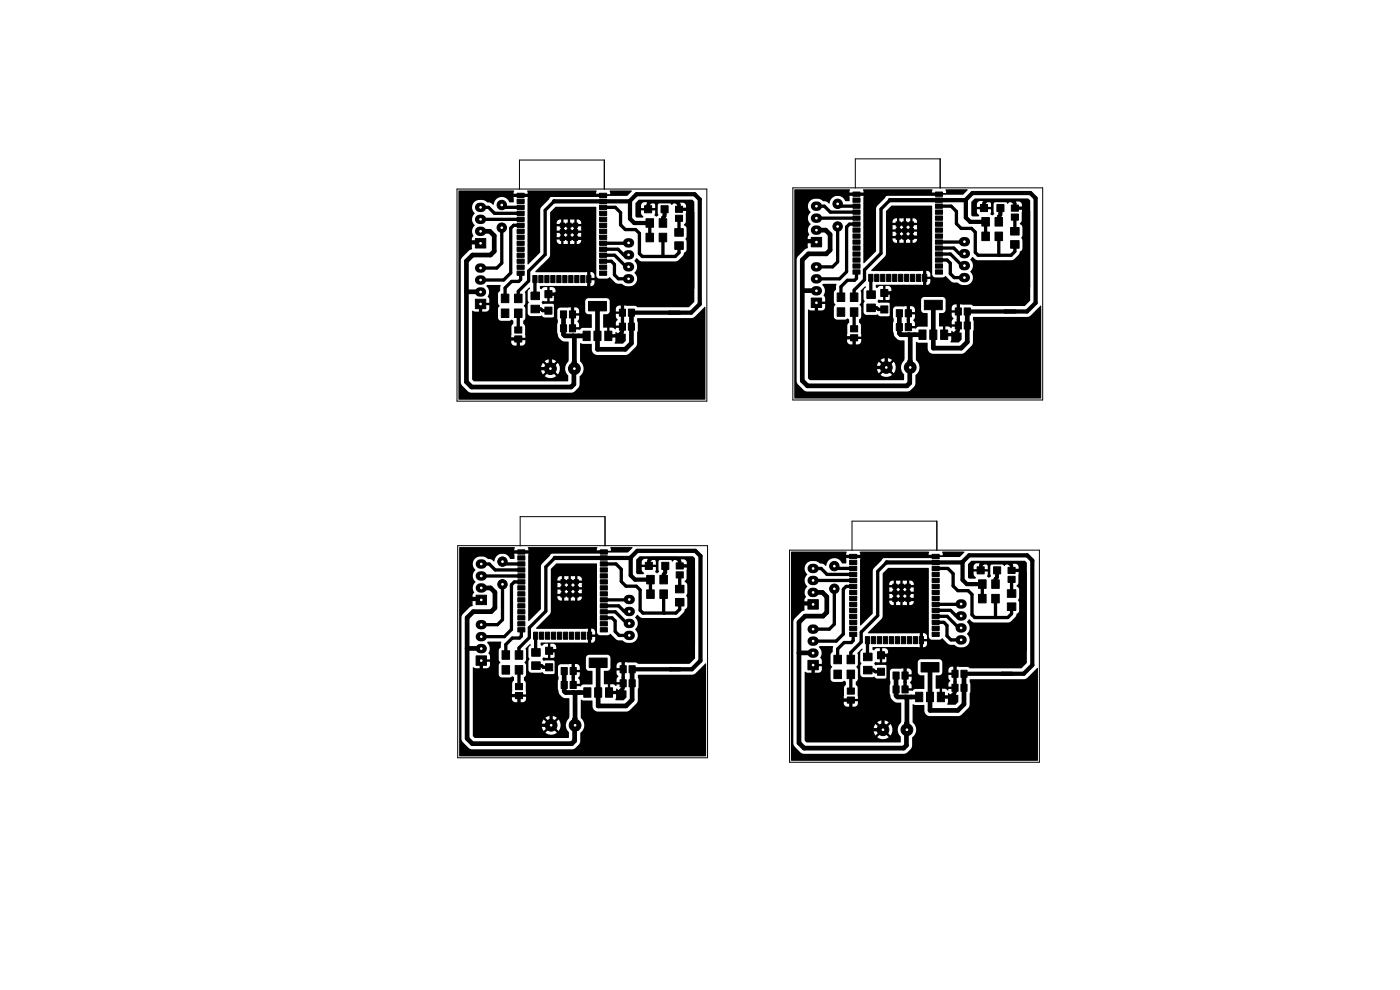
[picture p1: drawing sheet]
<svg xmlns="http://www.w3.org/2000/svg" width="297mm" height="210mm" viewBox="0 0 297 210" stroke-linecap="round" stroke-linejoin="round" font-family="sans-serif">
<g fill="#000" stroke="#000" stroke-width=".21">
<path d="M100.8 50.6h2.3v2h-2.3zM109.7 48.6h1.5v.9h-1.5zM109.7 41h1.5v.9h-1.5zM109.7 47.3h1.5v.9h-1.5zM109.7 44.8h1.5v.9h-1.5zM109.7 46.1h1.5v.9h-1.5zM109.7 43.5h1.5v.9h-1.5zM109.7 49.9h1.5v.9h-1.5zM109.7 42.3h1.5v.9h-1.5zM109.7 51.2h1.5v.8h-1.5zM109.7 52.4h1.5v.9h-1.5zM109.7 53.7h1.5v.9h-1.5z"/>
<path d="M109.7 55h1.5v.9h-1.5zM109.7 56.2h1.5v.9h-1.5zM109.7 57.5h1.5v.9h-1.5zM113 58.4h.9v1.6h-.9zM114.3 58.4h.9v1.6h-.9zM115.6 58.4h.9v1.6h-.9zM116.8 58.4h.9v1.6h-.9zM118.1 58.4h.9v1.6h-.9zM118.8 47.3h1v.9h-1zM118.8 48.7h1v.9h-1zM118.8 50.1h1v.9h-1zM119.4 58.4h.9v1.6h-.9z"/>
<path d="M120.2 47.3h1v.9h-1zM120.2 48.7h1v.9h-1zM120.2 50.1h1v.9h-1zM120.7 58.4h.9v1.6h-.9zM121.6 47.3h.9v.9h-.9zM121.6 48.7h.9v.9h-.9zM121.6 50.1h.9v.9h-.9zM121.9 58.4h.9v1.6h-.9zM123.2 58.4h.9v1.6h-.9zM124.5 58.4h.9v1.6h-.9zM127.2 41h1.5v.9h-1.5zM127.2 57.5h1.5v.9h-1.5z"/>
<path d="M127.2 56.2h1.5v.9h-1.5zM127.2 55h1.5v.9h-1.5zM127.2 53.7h1.5v.9h-1.5zM127.2 52.4h1.5v.9h-1.5zM127.2 51.2h1.5v.8h-1.5zM127.2 49.9h1.5v.9h-1.5zM127.2 48.6h1.5v.9h-1.5zM127.2 47.3h1.5v.9h-1.5zM127.2 43.5h1.5v.9h-1.5zM127.2 46.1h1.5v.9h-1.5zM127.2 44.8h1.5v.9h-1.5zM127.2 42.3h1.5v.9h-1.5z"/>
<path d="M137 46.4h1.6v1.8h-1.6zM137 49.5h1.6v1.8h-1.6zM136.7 43.6h1.5v1.5h-1.5zM139.8 46.4h1.6v1.8h-1.6zM139.8 49.5h1.6v1.8h-1.6zM140.2 43.6h1.5v1.5h-1.5zM143.3 43.7h1.5v1.3h-1.5zM143.3 45.7h1.5v1.3h-1.5zM143.1 48.5h1.9v1.6h-1.9zM143.1 51.3h1.9v1.6h-1.9zM172.1 50.4h2.2v2h-2.2zM181 57.3h1.4v.9h-1.4z"/>
<path d="M181 56h1.4v.9h-1.4zM181 54.7h1.4v.9h-1.4zM181 53.4h1.4v.9h-1.4zM181 52.2h1.4v.9h-1.4zM181 50.9h1.4v.9h-1.4zM181 42h1.4v.9h-1.4zM181 49.6h1.4v.9h-1.4zM181 43.3h1.4v.9h-1.4zM181 45.8h1.4v.9h-1.4zM181 44.6h1.4v.9h-1.4zM181 47.1h1.4v.9h-1.4zM181 40.7h1.4v.9h-1.4z"/>
<path d="M181 48.4h1.4v.9h-1.4zM184.3 58.2h.9v1.5h-.9zM185.6 58.2h.9v1.5h-.9zM186.8 58.2h.9v1.5h-.9zM188.1 58.2h.9v1.5h-.9zM189.4 58.2h.9v1.5h-.9zM190.1 49.9h.9v.9h-.9zM190.1 48.5h.9v.9h-.9zM190.1 47.1h.9v.9h-.9zM190.6 58.2h.9v1.5h-.9zM191.5 49.9h.9v.9h-.9zM191.5 48.5h.9v.9h-.9z"/>
<path d="M191.5 47.1h.9v.9h-.9zM191.9 58.2h.9v1.5h-.9zM192.9 49.9h.9v.9h-.9zM192.9 48.5h.9v.9h-.9zM192.9 47.1h.9v.9h-.9zM193.2 58.2h.9v1.5h-.9zM194.4 58.2h.9v1.5h-.9zM195.7 58.2h.9v1.5h-.9zM198.4 42h1.6v.9h-1.6zM198.4 44.6h1.6v.9h-1.6zM198.4 45.8h1.6v.9h-1.6zM198.4 43.3h1.6v.9h-1.6z"/>
<path d="M198.4 47.1h1.6v.9h-1.6zM198.4 48.4h1.6v.9h-1.6zM198.4 49.6h1.6v.9h-1.6zM198.4 50.9h1.6v.9h-1.6zM198.4 52.2h1.6v.9h-1.6zM198.4 53.4h1.6v.9h-1.6zM198.4 54.7h1.6v.9h-1.6zM198.4 56h1.6v.9h-1.6zM198.4 57.3h1.6v.9h-1.6zM198.4 40.7h1.6v.9h-1.6zM208.3 49.2h1.6v1.8h-1.6zM208.3 46.2h1.6v1.8h-1.6z"/>
<path d="M208 43.4h1.5v1.5h-1.5zM211.1 49.2h1.6v1.8h-1.6zM211.1 46.2h1.6v1.8h-1.6zM211.5 43.4h1.5v1.5h-1.5zM214.6 43.5h1.4v1.3h-1.4zM214.6 45.4h1.4v1.3h-1.4zM214.4 48.3h1.8v1.6h-1.8zM214.4 51h1.8v1.7h-1.8zM100.8 63.5h2.3v2h-2.3zM106.4 65.5h1.6v1.9h-1.6zM106.4 62.4h1.6v1.8h-1.6zM109.1 65.5h1.6v1.9h-1.6z"/>
<path d="M109.2 71.3h1.5v1.3h-1.5zM109.2 69.4h1.5v1.3h-1.5zM109.1 62.4h1.6v1.8h-1.6zM112.6 64.7h1.9v1.7h-1.9zM112.6 62h1.9v1.6h-1.9zM115.6 65.1h1.5v1.5h-1.5zM115.6 61.7h1.5v1.4h-1.5zM118.9 68.9h1.3v1.5h-1.3zM118.9 66h1.3v1.4h-1.3zM120.8 68.9h1.3v1.5h-1.3zM120.8 66h1.3v1.4h-1.3zM123.7 70.3h1.5v2h-1.5z"/>
<path d="M126 70.3h1.5v2h-1.5zM124.8 64h3.8v2h-3.8zM128.3 70.3h1.5v2h-1.5zM131.4 68.6h1.3v1.4h-1.3zM131.4 65.6h1.3v1.5h-1.3zM133.3 68.6h1.3v1.4h-1.3zM133.3 65.6h1.3v1.5h-1.3zM172.1 63.2h2.2v2h-2.2zM177.6 65.3h1.6v1.8h-1.6zM177.6 62.1h1.6v1.9h-1.6zM180.4 65.3h1.6v1.8h-1.6zM180.5 71h1.4v1.3h-1.4z"/>
<path d="M180.5 69.1h1.4v1.3h-1.4zM180.4 62.1h1.6v1.9h-1.6zM183.9 64.5h1.8v1.6h-1.8zM183.9 61.7h1.8v1.6h-1.8zM186.9 64.9h1.4v1.5h-1.4zM186.9 61.4h1.4v1.5h-1.4zM190.1 68.7h1.3v1.4h-1.3zM190.1 65.7h1.3v1.5h-1.3zM192 68.7h1.4v1.4h-1.4zM192 65.7h1.4v1.5h-1.4zM195 70h1.4v2h-1.4zM197.3 70h1.4v2h-1.4z"/>
<path d="M196.1 63.7h3.8v2h-3.8zM199.6 70h1.4v2h-1.4zM202.6 65.3h1.4v1.5h-1.4zM202.6 68.3h1.4v1.5h-1.4zM204.6 65.3h1.3v1.5h-1.3zM204.6 68.3h1.3v1.5h-1.3zM109.8 117.9h1.6v.9h-1.6zM109.8 116.6h1.6v.9h-1.6zM127.4 117.9h1.4v.9h-1.4zM127.4 119.2h1.4v.9h-1.4zM127.4 116.6h1.4v.9h-1.4zM136.9 119.3h1.5v1.5h-1.5z"/>
<path d="M140.4 119.3h1.5v1.5h-1.5zM180.3 118.9h1.4v.9h-1.4zM180.3 117.6h1.4v.9h-1.4zM197.7 118.9h1.6v.9h-1.6zM197.7 117.6h1.6v.9h-1.6zM101 126.3h2.2v2h-2.2zM106.5 138h1.6v1.9h-1.6zM109.8 133.2h1.6v.9h-1.6zM109.8 131.9h1.6v.9h-1.6zM109.8 130.6h1.6v.9h-1.6zM109.8 129.3h1.6v.9h-1.6zM109.8 128.1h1.6v.9h-1.6z"/>
<path d="M109.8 126.8h1.6v.9h-1.6zM109.8 125.5h1.6v.9h-1.6zM109.8 119.2h1.6v.9h-1.6zM109.8 121.7h1.6v.9h-1.6zM109.8 120.5h1.6v.9h-1.6zM109.8 123h1.6v.9h-1.6zM109.8 124.3h1.6v.9h-1.6zM109.3 138h1.6v1.9h-1.6zM112.8 137.6h1.8v1.6h-1.8zM113.2 134.1h.9v1.5h-.9zM114.5 134.1h.9v1.5h-.9zM115.7 134.1h.9v1.5h-.9z"/>
<path d="M115.8 137.3h1.4v1.5h-1.4zM117 134.1h.9v1.5h-.9zM118.3 134.1h.9v1.5h-.9zM119 125.8h.9v.9h-.9zM119 124.4h.9v.9h-.9zM119 123h.9v.9h-.9zM119.5 134.1h.9v1.5h-.9zM120.4 125.8h.9v.9h-.9zM120.4 124.4h.9v.9h-.9zM120.4 123h.9v.9h-.9zM120.8 134.1h.9v1.5h-.9zM121.8 125.8h.9v.9h-.9z"/>
<path d="M121.8 124.4h.9v.9h-.9zM121.8 123h.9v.9h-.9zM122.1 134.1h.9v1.5h-.9zM123.3 134.1h.9v1.5h-.9zM124.6 134.1h.9v1.5h-.9zM127.4 120.5h1.4v.9h-1.4zM127.4 121.7h1.4v.9h-1.4zM127.4 123h1.4v.9h-1.4zM127.4 124.3h1.4v.9h-1.4zM127.4 125.5h1.4v.9h-1.4zM127.4 126.8h1.4v.9h-1.4zM127.4 128.1h1.4v.9h-1.4z"/>
<path d="M127.4 129.3h1.4v.9h-1.4zM127.4 130.6h1.4v.9h-1.4zM127.4 131.9h1.4v.9h-1.4zM127.4 133.2h1.4v.9h-1.4zM137.2 125.1h1.6v1.8h-1.6zM137.2 122.1h1.6v1.8h-1.6zM140 125.1h1.6v1.8h-1.6zM140 122.1h1.6v1.8h-1.6zM143.5 119.4h1.4v1.3h-1.4zM143.5 121.3h1.4v1.3h-1.4zM143.3 124.2h1.8v1.6h-1.8zM143.3 126.9h1.8v1.7h-1.8z"/>
<path d="M171.4 127.2h2.2v2h-2.2zM176.9 139h1.6v1.8h-1.6zM180.3 134.1h1.4v.9h-1.4zM180.3 132.8h1.4v.9h-1.4zM180.3 131.6h1.4v.9h-1.4zM180.3 130.3h1.4v.9h-1.4zM180.3 129h1.4v.9h-1.4zM180.3 127.8h1.4v.8h-1.4zM180.3 126.5h1.4v.9h-1.4zM180.3 120.1h1.4v.9h-1.4zM180.3 122.7h1.4v.9h-1.4zM180.3 121.4h1.4v.9h-1.4z"/>
<path d="M180.3 123.9h1.4v.9h-1.4zM180.3 125.2h1.4v.9h-1.4zM179.7 139h1.6v1.8h-1.6zM183.2 138.6h1.8v1.6h-1.8zM183.6 135.1h.9v1.4h-.9zM184.9 135.1h.9v1.4h-.9zM186.1 135.1h.9v1.4h-.9zM186.2 138.3h1.4v1.4h-1.4zM187.4 135.1h.9v1.4h-.9zM188.7 135.1h.9v1.4h-.9zM189.4 126.7h.9v.9h-.9zM189.4 125.3h.9v.9h-.9z"/>
<path d="M189.4 123.9h.9v.9h-.9zM189.9 135.1h.9v1.4h-.9zM190.8 126.7h.9v.9h-.9zM190.8 125.3h.9v.9h-.9zM190.8 123.9h.9v.9h-.9zM191.2 135.1h.9v1.4h-.9zM192.2 126.7h.9v.9h-.9zM192.2 125.3h.9v.9h-.9zM192.2 123.9h.9v.9h-.9zM192.5 135.1h.9v1.4h-.9zM193.7 135.1h.9v1.4h-.9zM195 135.1h.9v1.4h-.9z"/>
<path d="M197.7 121.4h1.6v.9h-1.6zM197.7 122.7h1.6v.9h-1.6zM197.7 120.1h1.6v.9h-1.6zM197.7 123.9h1.6v.9h-1.6zM197.7 125.2h1.6v.9h-1.6zM197.7 126.5h1.6v.9h-1.6zM197.7 127.8h1.6v.8h-1.6zM197.7 129h1.6v.9h-1.6zM197.7 130.3h1.6v.9h-1.6zM197.7 131.6h1.6v.9h-1.6zM197.7 132.8h1.6v.9h-1.6zM197.7 134.1h1.6v.9h-1.6z"/>
<path d="M207.6 126.1h1.6v1.8h-1.6zM207.6 123h1.6v1.8h-1.6zM207.3 120.2h1.5v1.5h-1.5zM210.4 126.1h1.6v1.8h-1.6zM210.4 123h1.6v1.8h-1.6zM210.8 120.2h1.5v1.5h-1.5zM213.9 120.3h1.4v1.3h-1.4zM213.9 122.3h1.4v1.3h-1.4zM213.7 125.1h1.8v1.6h-1.8zM213.7 127.9h1.8v1.6h-1.8zM101 139.1h2.2v2h-2.2zM106.5 141.2h1.6v1.8h-1.6z"/>
<path d="M109.3 141.2h1.6v1.8h-1.6zM109.4 146.9h1.4v1.3h-1.4zM109.4 145h1.4v1.3h-1.4zM112.8 140.4h1.8v1.6h-1.8zM115.8 140.8h1.4v1.5h-1.4zM119 144.6h1.3v1.4h-1.3zM119 141.6h1.3v1.5h-1.3zM120.9 144.6h1.4v1.4h-1.4zM120.9 141.6h1.4v1.5h-1.4zM123.8 145.9h1.6v2h-1.6zM126.2 145.9h1.4v2h-1.4zM125 139.6h3.8v2h-3.8z"/>
<path d="M128.5 145.9h1.4v2h-1.4zM131.5 141.2h1.4v1.5h-1.4zM131.5 144.2h1.4v1.5h-1.4zM133.5 141.2h1.3v1.5h-1.3zM133.5 144.2h1.3v1.5h-1.3zM171.4 140.1h2.2v2h-2.2zM176.9 142.1h1.6v1.9h-1.6zM179.7 142.1h1.6v1.9h-1.6zM179.8 147.9h1.4v1.3h-1.4zM179.8 146h1.4v1.3h-1.4zM183.2 141.3h1.8v1.7h-1.8zM186.2 141.7h1.4v1.5h-1.4z"/>
<path d="M189.4 142.6h1.3v1.4h-1.3zM189.4 145.5h1.3v1.5h-1.3zM191.3 142.6h1.4v1.4h-1.4zM191.3 145.5h1.4v1.5h-1.4zM194.3 146.9h1.4v2h-1.4zM196.6 146.9h1.4v2h-1.4zM195.4 140.5h3.8v2h-3.8zM198.8 146.9h1.6v2h-1.6zM201.9 142.2h1.4v1.5h-1.4zM201.9 145.2h1.4v1.4h-1.4zM203.9 142.2h1.3v1.5h-1.3zM203.9 145.2h1.3v1.4h-1.3z"/>
<circle cx="106.4" cy="48.3" r="1"/>
<circle cx="106.4" cy="43.5" r="1"/>
<circle cx="177.7" cy="43.2" r="1"/>
<circle cx="177.7" cy="48" r="1"/>
<circle cx="116.8" cy="78.2" r="1.25"/>
<circle cx="121.8" cy="78.2" r="1.25"/>
<circle cx="188" cy="77.9" r="1.25"/>
<circle cx="193.1" cy="77.9" r="1.25"/>
<circle cx="106.6" cy="119.1" r="1"/>
<circle cx="106.6" cy="123.9" r="1"/>
<circle cx="177" cy="120.1" r="1"/>
<circle cx="177" cy="124.9" r="1"/>
<circle cx="116.9" cy="153.8" r="1.25"/>
<circle cx="122" cy="153.8" r="1.25"/>
<circle cx="187.3" cy="154.8" r="1.25"/>
<circle cx="192.4" cy="154.8" r="1.25"/>
</g>
<g fill="none" stroke="#000" stroke-width="2">
<path d="M101.8 56.9h.3M101.8 59.4h.3M101.8 49.1h.3M101.8 46.5h.3M101.8 44h.3M133.2 59.1h.3M133.2 56.6h.3M133.2 54.1h.3M133.2 51.5h.3M173 59.2h.4M173 56.6h.4M173 48.8h.4"/>
<path d="M173 46.3h.4M173 43.7h.4M204.4 58.9h.4M204.4 56.3h.4M204.4 53.8h.4M204.4 51.3h.4M101.8 61.9h.3M173 61.7h.4M101.9 119.6h.4M101.9 137.6h.4M101.9 135.1h.4M101.9 132.5h.4"/>
<path d="M101.9 124.7h.4M101.9 122.2h.4M133.3 134.8h.4M133.3 132.2h.4M133.3 129.7h.4M133.3 127.2h.4M172.3 138.5h.4M172.3 136h.4M172.3 133.5h.4M172.3 125.7h.4M172.3 123.1h.4M172.3 120.6h.4"/>
<path d="M203.7 135.7h.4M203.7 133.2h.4M203.7 130.7h.4M203.7 128.1h.4"/>
</g>
<g fill="none" stroke="#000" stroke-width=".7">
<path d="M102 44h1.6l1.3 1.3h5.6M106.4 43.5l.5 .5h3.6M106.4 48.3v7.5l-1 1.1h-3.4M110.5 47.8h-1.5l-.6 .6v9.5l-1.6 1.5h-4.8M110.5 58v1.3l-.4 .4h-1.6l-1.3 1.4v2.2M110.5 46.5h-8.5M113.5 59.2v3.6M117.5 42.7l-1.8 1.9v9.4l-3.6 3.5v2.1l-2.2 2.2v1.5M119.3 49.2h2.8M120.7 47.8v2.8M122.1 50.6v-2.8h-2.8v2.8l4.5-.1 1.1 1.1v10.7l.2 .1M127.9 54.1h2.5l2.5 2.5h.4"/>
<path d="M127.9 55.4h1.8l.6 .7v2.2l.9 .8h2.1M127.9 44h2.6l1.1 1.1v2.6l1 1h2.3l.7 .8v4.3l.6 .6h7l.9-.8v-1.5M127.9 52.9h3.2l1.2 1.2h1M127.9 41.4h-29l-.8 .9v8.2l.8 .8h3.1M133.3 51.5l-5.4 .1M137.5 44.4v-1l.6-.6h5.4l.6 .6v1h2.1l.7 .7v16l-1.3 1.3h-29.2M137.8 47.3v3.1M140.6 50.4v3.9l.2 .1M144.1 46.3v3M144.1 46.3h-.1M173.2 43.7h1.7l1.3 1.3h5.5M177.7 48v7.6l-1.1 1h-3.4"/>
<path d="M177.7 43.2l.5 .5h3.5M181.7 47.5h-1.5l-.6 .7v9.5l-1.5 1.5h-4.9M181.7 57.7v1.3l-.4 .4h-1.5l-1.4 1.4v2.2M181.7 46.3h-8.5M184.7 59l.1 3.5M188.8 42.5l-1.9 1.8v9.4l-3.5 3.6v2l-2.2 2.3v1.4M190.6 48.9h2.7M192 47.5v2.8M193.3 50.3v-2.8h-2.7v2.8h4.5l1.1 1v10.7l.1 .1M199.2 41.2h-29l-.9 .8v8.3l.8 .8h3.1M199.2 43.7h2.6l1.1 1.2v2.6l1 1h2.2l.8 .8v4.3l.6 .6h7l.8-.9v-1.4M199.2 55.2h1.7l.7 .6v2.2l.8 .9h2.2"/>
<path d="M199.2 52.6h3.2l1.1 1.2h1.1M199.2 53.9h2.4l2.5 2.4h.5M204.6 51.3h-5.4M208.7 44.1v-1l.6-.5h5.4l.6 .6v.9h2.2l.7 .8v16l-1.3 1.2h-29.3M209.1 47.1v3M211.9 50.1v3.9l.1 .2M215.3 46.1v3M101.9 61.9h.1M109.9 66.4v3.6M109.9 70h.1M109.9 66.4v.1M109.9 66h.1"/>
<path d="M113.5 65.6h1.3l.3 .3h1.3M117.8 62.4v5.6l-1 1.1v9.1h-5.4l-1.5-1.4v-4.9h-6.2l-1.7-1.7v-5.7M121.2 62.4l.3 .3v7M132.1 62.4v7.9l-1 1h-2M173.2 61.7h.1M181.2 65.7v.1M181.2 66.2v3.6M184.8 65.3h1.2l.3 .3h1.3M189 62.1l.1 5.6-1.1 1.1v9.2h-5.4l-1.4-1.4v-4.9h-6.3l-1.7-1.7v-5.8M192.4 62.1l.3 .3v7M203.3 62.1v7.9l-1 1h-2M102.1 119.6h1.7l1.3 1.3h5.5"/>
<path d="M106.6 119.1l.5 .5h3.5M117.7 118.4l-1.9 1.8v9.4l-3.5 3.6v2l-2.2 2.3v1.4M128.1 119.6h2.6l1.1 1.2v2.6l1 1h2.2l.8 .8v4.3l.6 .6h7l.8-.9v-1.4M128.1 117.1h-29l-.9 .8v8.3l.8 .8h3.1M188.1 119.3l-1.9 1.9v9.4l-3.5 3.5v2.1l-2.2 2.2v1.5M198.5 118h-29l-.9 .9v8.2l.8 .8h3.1M102.1 137.5v.1M102.1 122.2h8.5M106.6 123.9v7.6l-1.1 1h-3.4M110.6 123.4h-1.5l-.6 .7v9.4l-1.5 1.6h-4.9M110.6 133.6v1.3l-.4 .5h-1.5l-1.4 1.3v2.2M110.6 122.2h.1"/>
<path d="M113.6 134.9l.1 3.5M117.9 138.1l.1 5.5-1.1 1.1v9.2h-5.4l-1.4-1.4v-4.9h-6.3l-1.7-1.7v-5.8M119.5 124.8h2.7M120.8 123.4v2.8M121.3 138.1l.3 .2v7M122.2 126.2v-2.8h-2.7v2.8h4.5l1.1 1v10.7l.1 .2M128.1 131.1h1.7l.7 .6v2.2l.8 .9h2.2M128.1 128.5h3.1l1.2 1.2h1.1M128.1 129.8h2.4l2.5 2.4h.5M132.2 138.1v7.8l-1 1h-2M133.5 127.2h-5.4M137.6 120v-1l.6-.5h5.4l.6 .6v.9h2.2l.7 .8v16l-1.3 1.3h-29.3"/>
<path d="M138 123v3M140.8 126v3.9l.1 .2M144.2 122v3M172.5 138.5h.1M172.5 120.6h1.7l1.2 1.2h5.6M177 120.1l.5 .5h3.5M177 124.9v7.5l-1.1 1.1h-3.4M181 124.4h-1.5l-.6 .6v9.5l-1.5 1.5h-4.9M181 134.5v1.4l-.4 .4h-1.5l-1.4 1.4v2.2M181 123.1h-8.5M184 135.8l.1 3.6M188.3 139l.1 5.6-1.1 1.1v9.1h-5.4l-1.4-1.4v-4.9h-6.3l-1.7-1.7v-5.7"/>
<path d="M189.9 125.8h2.8M191.3 124.4v2.8M191.7 139l.3 .3v6.9M192.7 127.2v-2.8h-2.8v2.8l4.5-.1 1.1 1.1v10.7l.1 .1M198.5 120.6h2.6l1.1 1.1v2.6l1 1h2.2l.8 .8v4.3l.6 .6h7l.8-.8v-1.5M198.5 132h1.7l.7 .7v2.2l.8 .8h2.2M198.5 129.5h3.2l1.1 1.2h1.1M198.5 130.7h2.4l2.5 2.5h.5M202.6 139v7.9l-1 1h-2M203.9 128.1l-5.4 .1M208 121v-1l.6-.6h5.4l.6 .6v1h2.2l.7 .7v16l-1.3 1.3h-29.3M208.4 123.9v3.1"/>
<path d="M211.2 127v3.9l.1 .1M214.6 122.9v3M110.1 142.1h.1M110.1 141.6v.1M110.1 142.1v3.5M110.1 145.6v.1M113.7 141.2h1.2l.3 .3h1.3M180.5 143.1h.1M180.5 142.6h.1M180.5 143.1v3.5M180.5 146.6h.1M184.1 142.2h1.2l.3 .3h1.3"/>
</g>
<g fill="none" stroke="#000" stroke-width="1">
<path d="M102 49.1h1.9l.9 .9v3.3l-.7 .8h-3.9l-1.2 1.3v25.6l1.1 1.1h21.1l.6-.6v-4.7M173.2 48.8h2l.9 .9v3.3l-.8 .9h-3.8l-1.3 1.3v25.5l1.1 1.1h21.1l.6-.5 .1-4.7M99 61.9h2.9M119.5 66.7v4.2l.3 .4h4.7M121.5 71.3l.3 .3v6.6M126.8 65v9.1h5.8l1.4-1.3v-6.5M170.2 61.7h3M190.8 66.4v4.3l.3 .3h4.6M192.8 71l.3 .3v6.7M198 64.7v9.2h5.9l1.3-1.4v-6.4M99.1 137.5h3M102.1 124.7h2l.9 .9v3.3l-.8 .9h-3.8l-1.3 1.3v25.5l1.1 1.2h21.1l.6-.6 .1-4.7"/>
<path d="M169.5 138.5h3M172.5 125.7h2l.9 .9v3.3l-.8 .8h-3.8l-1.3 1.3v25.6l1.1 1.1h21.1l.6-.6 .1-4.7M119.7 142.3v4.3l.3 .3h4.6M121.7 146.9l.3 .3v6.7M126.9 140.6v9.2h5.9l1.3-1.4v-6.4M190.1 143.3v4.2l.3 .4h4.6M192.1 147.9l.3 .3v6.6M197.3 141.5v9.2h5.9l1.3-1.3v-6.5"/>
</g>
<g fill="none" stroke="#000" stroke-width=".8">
<path d="M140.6 47.3h.1M140.8 47.1l-.2 .2M141 44.4v1.4l-.4 .4v1.1M141 45.4h.1M211.9 47.1h.1M211.9 47v.1M212.1 46.9l-.2 .2M212.2 44.1v1.5l-.3 .3v1.2M212.2 45.2h.1M140.8 123h.1M140.8 122.9v.1M141 122.8l-.2 .2"/>
<path d="M141.1 120v1.5l-.3 .3v1.2M141.1 121.1h.1M211.2 123.9h.1M211.4 123.7l-.2 .2M211.5 121v1.4l-.3 .4v1.1"/>
</g>
<g fill="none" stroke="#000" stroke-width=".9">
<path d="M117.5 42.7h16.1M133.6 42.7l1.5-1.5h12.2l1.2 1.1v22.2l-1.9 1.8h-12.6M133.6 42.7h.1M133.6 42.7v3.7l1 .9h3.2M188.8 42.5h16M204.8 42.5l1.5-1.6h12.3l1.1 1.1v22.3l-1.8 1.8h-12.7M204.8 42.5l.1 3.7 .9 .9h3.3M117.7 118.4h16M133.7 118.4l1.5-1.6h12.3l1.1 1.1v22.3l-1.8 1.8h-12.7M133.7 118.4l.1 3.7 .9 .9h3.3M188.1 119.3h16M204.1 119.3l1.5-1.5h12.3l1.1 1.1v22.2l-1.8 1.8h-12.7"/>
<path d="M204.1 119.3l.1 3.7 .9 .9h3.3"/>
</g>
<path d="M97.3 40.4h11.7l.1 .1-.2 .7h3l-.1-.7 .1-.1h14.6l.1 .1-.1 .7h3l-.2-.7 .1-.1 4.6 .1-1 1.1h-15.3a1.16 1.16 0 0 0-1.2 .7l-1.6 1.6-.3 .5v9.2l-2.5 2.5-.2-.1v-1.2v-13.1l-.6-.1-2.4 .1 .1 1.2h-.9a1.77 1.77 0 0 0-1.9-1.1 1.77 1.77 0 0 0-1.5 1.6h-.2a1.28 1.28 0 0 0-1.1-.5l-.4-.2a2.25 2.25 0 0 0-2.2 0 1.71 1.71 0 0 0-.1 2.6 1.73 1.73 0 0 0 0 2.5 1.75 1.75 0 0 0-.3 2.3l-.3 .5v.8h2l.1 .4-2.1 .1v1l-.7 .3-1.3 1.4-.4 .7v25.8l.3 .6 1.2 1.3 .8 .3h21.2l.8-.3 .9-1 .1-2.2a2.02 2.02 0 0 0 .1-3.2l.1-3.8 .4 .2 1.9-.1 .1 1.6 .4 .6 .5 .2h6.2l.6-.2 1.5-1.5 .3-.5 .1-2.6 .1-.4-.1-2.6h11.6l.6-.3 2-2.1h.2v19.7h-52.3zM117.8 43.9h8.7v14.6a.69 .69 0 0 0 .6 .6h1.7l.6-.3 1.2 1.2 1.3 .2 1 .5a1.71 1.71 0 0 0 2.3-1.6l-.1-.5-.5-.7a1.78 1.78 0 0 0 0-2.6l.4-.5 .7 .5 .5 .2 7.3-.1 .5-.3 .9-.9a.88 .88 0 0 1 .6-.9l.2-.3-.1-2a.45 .45 0 0 1 0-.8v-1.8l-.5-.7 .4-.6v-2.5h-1.6l-.1-1.6-.8 .1-.5 .4-.5-.5h2.3v1.1h1.2a.85 .85 0 0 0-.7-1.1h-4.9l-.4 .5v1.8a.4 .4 0 0 1 0 .5 .4 .4 0 0 1-.6 0l.1-1.2h-3v.7l.5 .6-.1 .2h-1.4l-.2-.2v-1.8h2.4v-1.2h-.6l-.4 .3-.2 .9h-1.2v-1l.2-.2h2.7v1.2h1.3l-.1-.8-.5-.4h-3.4l.6-.5h11.2l.5 .4v21.2l-1.2 1.2h-10.9l-.5-.3-2.4-.1v6l.4 .1v1.4l-.6 .6h-1.6l-.1-.1 .1-.4v-.9h-1.6l-.1-2h-.8h1.3v1.5h1.2l.2-.6 .4 .3 .7 .1v-1.2h-1.2l-.1 .3-.5-.4h-2v-.5h3.8v-2.4h-1.2l.1 .6 .4 .6-.4 .6-.1 .6h-2.6v-2.2l.9-.2 .4-.5h2.5v-1.3h-.6l-.4 .3-.2 1h-1.3l.1-2.2a.69 .69 0 0 0-.7-.7l-4.1 .1-.4 .5-.1 2.2a.69 .69 0 0 0 .7 .7l.7 .1v2.8h-1.9l-.6 .4-1.7-.1-.1-.1v-2.8h.5v2.4h1.2l-.1-.7-.3-.5 .3-.6 .1-.6h-1.7v-1.8l-2.4 .1-.5 .4-.1 1.8 .1 .9-.1 .4v1.7l.2 .9 .6 .7 .6 .3 1 .1v4.1a2.12 2.12 0 0 0-.1 3.1v1.1l-.1 .1h-19.8l-.4-.4v-.7h15.3a1.98 1.98 0 0 0 2.5 0l-1.2-1.2-1.3 1.2h-15.3v-1.6h14.6v.6l.4 .6 1.2-1.2h.7l1.3 1.2 .1-.1a1.99 1.99 0 0 0-.1-2.3l-1.3 1.2h-.7l-1.2-1.2-.4 .6v.6h-14.6v-1.6h15.3l1.3 1.2 1.2-1.2-.1-.1a1.99 1.99 0 0 0-2.4 .1h-15.3v-4.4h8.3v.7l.7 .4h.5v-1.1h.5v1.1h.5a.85 .85 0 0 0 .7-1.1h-11.2v-6.2l1.5 .1v-1.4h.5v1.4h1l.3-.2 .3-.4v-.8h-2.1l.1-.5h2v-.7l-.3-.6a1.78 1.78 0 0 0-.3-2.3l.2-.1h2.8l-.1 1.2-.4 .6v2l.3 .6-.3 .5v2.1l.1 .3 .4 .2h2a.35 .35 0 0 1 .4-.2 .35 .35 0 0 1 .3 .3v.6l-.4 .5v2.5h2.9v-2.5l-.4-.6v-.6l.4-.6v-2l-.3-.5 .3-.6-.1-2.3 1-1 .1 .2-.4 .6v2a.45 .45 0 0 1 0 .8l-.1 1.8a.69 .69 0 0 0 .7 .7l2.3-.2 .6 .4h1.7a.69 .69 0 0 0 .6-.6v-1.5h3.9v1.2h1.2l-.1-.8-.5-.4h-4.5a.7 .7 0 0 0-.6-.8l-1.7 .1a.34 .34 0 0 1-.6-.3 .34 .34 0 0 1 .5-.3h.7v-1.2h.5v1.2l.8-.1 .4-.3v-.8h-1.7v-1.8l-.8 .1-.5 .3-.3-.1v-.3h2.1v1.2h1.2v-.6l-.2-.4-.3-.2h-2.8l.1-.2h10.1l.1-1.3h.4v1.3h.3l.5-.4 .1-.9h-1.3l-.1-1.7h-11.1h11.6v1.3h.9v-.6a.78 .78 0 0 0-.9-.7h-11.6l3-3.3 .1-3.6h1.4a.8 .8 0 0 0 1 1v-1h.4v1h1v-1h.4v1h.9v-1h.6v1h.2a.78 .78 0 0 0 .7-1h-6.6v-.5h2.4v-.9h.4v.9h1v-.9h.4v.9h.9v-.9h.6v.9h.9v-.9h-5.2v.9h-1.4v-1.4h2.4v-.9h.4v.9h1v-.9h.4v.9h.9v-.9h.6v.9h.9v-.9h-5.2v.9h-1.4v-1.4h2.4v-.9a.8 .8 0 0 0-1 .9h-1.4v-.9h2.8v.9h1v-.9h-.7h1.1v.9h.9v-.9h-.6h1.2v.9h.9v-.2a.78 .78 0 0 0-.9-.7h-5.7v-1.6zM168.5 40.2h11.7l.1 .1-.1 .6h3l-.1-.6 .1-.1h14.5l.1 .1-.1 .6h3l-.1-.6 .1-.1 4.6 .1-1 1h-15.4a1.17 1.17 0 0 0-1.2 .8l-1.5 1.5-.3 .5-.1 9.2-2.5 2.5-.2-.1v-1.2l.1-13.1-.7-.1-2.3 .1v1.2l-.9 .1a1.77 1.77 0 0 0-1.9-1.1 1.77 1.77 0 0 0-1.5 1.6h-.1a1.28 1.28 0 0 0-1.2-.5l-.3-.3a2.25 2.25 0 0 0-2.3 .1 1.71 1.71 0 0 0 0 2.6 1.73 1.73 0 0 0 0 2.5 1.75 1.75 0 0 0-.3 2.2l-.3 .5-.1 .8h2l.1 .4-2.1 .1 .1 1-.7 .4-1.4 1.3-.3 .8v25.7l.2 .6 1.3 1.3 .7 .4h21.3l.7-.4 .9-1 .1-2.1a2.02 2.02 0 0 0 .1-3.2l.1-3.9 .5 .2h1.8l.2 1.6 .4 .5 .5 .2 6.2 .1 .6-.3 1.5-1.4 .3-.6v-2.5l.2-.4-.1-2.7h11.6l.6-.3 2-2h.2l-.1 19.6h-52.2zM189.1 43.6l8.6 .1v14.5a.69 .69 0 0 0 .7 .7l1.7-.1 .5-.3 1.3 1.3 1.3 .2 1 .5a1.71 1.71 0 0 0 2.2-1.6l-.1-.6-.5-.7a1.78 1.78 0 0 0 0-2.6l.5-.5 .6 .5 .6 .2h7.2l.5-.3 1-1a.88 .88 0 0 1 .6-.8l.1-.4-.1-1.9a.45 .45 0 0 1 .1-.8v-1.9l-.5-.6 .3-.7 .1-2.4h-1.7v-1.7l-.9 .1-.4 .4-.5-.5h2.2v1.2h1.3a.85 .85 0 0 0-.7-1.2h-4.9l-.4 .6v1.7a.4 .4 0 0 1-.1 .6 .4 .4 0 0 1-.5-.1v-1.1h-3l.1 .6 .4 .6v.2l-1.4 .1-.2-.3v-1.7h2.4v-1.3l-1 .2-.2 .4-.1 .7h-1.1v-1.1l.1-.2h2.8v1.3h1.2v-.8l-.6-.5h-3.4l.6-.5h11.3l.4 .4v21.3l-1.2 1.1h-10.8l-.5-.3h-2.4v5.9l.4 .1v1.4l-.6 .6h-1.6l-.2-.1 .2-.3v-.9l-1.7-.1-.1-1.9h-.8h1.4v1.4h1.2l.1-.5 .4 .3h.7v-1.2h-1.1l-.1 .3-.6-.3h-2v-.5h3.8v-2.5h-1.1v.7l.4 .6-.4 .5v.7h-2.7v-2.3l1-.2 .4-.5h2.4v-1.2h-.5l-.4 .3-.2 .9h-1.3v-2.2a.69 .69 0 0 0-.6-.6l-4.2 .1-.4 .5v2.2a.69 .69 0 0 0 .6 .6l.8 .1-.1 2.8h-1.9l-.6 .4h-1.6l-.2-.2v-2.8h.6v2.4h1.1v-.6l-.4-.6 .4-.5v-.7h-1.7v-1.7h-2.4l-.5 .4-.1 1.9 .2 .9-.2 .4 .1 1.7 .2 .9 .6 .7 .5 .3 1.1 .1-.1 4.1a2.17 2.17 0 0 0 0 3.1v1l-.1 .1h-19.9l-.4-.4v-.7h15.4a1.98 1.98 0 0 0 2.4 0l-1.2-1.2-1.2 1.2h-15.4v-1.5h14.6l.1 .5 .3 .7 1.3-1.2h.7l1.2 1.2 .1-.2a1.99 1.99 0 0 0-.1-2.3l-1.2 1.3h-.7l-1.3-1.3-.3 .7-.1 .6h-14.6v-1.6h15.4l1.2 1.2 1.2-1.2-.1-.1a1.99 1.99 0 0 0-2.3 .1h-15.4v-4.5h8.3l.1 .7 .6 .5h.6v-1.2h.4v1.2h.6a.85 .85 0 0 0 .7-1.2h-11.3v-6.2l1.6 .2v-1.4h.4v1.4l1.1-.1 .3-.1 .2-.4v-.8h-2l.1-.5h1.9v-.8l-.3-.5a1.78 1.78 0 0 0-.3-2.3l.3-.2 2.7 .1-.1 1.2-.4 .6v2l.3 .5-.3 .6v2l.1 .3 .5 .3 2-.1a.35 .35 0 0 1 .4-.1 .35 .35 0 0 1 .2 .2v.7l-.3 .5-.1 2.4h3l-.1-2.4-.4-.6 .1-.6 .4-.6v-2l-.3-.6 .3-.6-.1-2.3 1-1 .1 .3-.5 .6 .1 2a.45 .45 0 0 1-.1 .8v1.8a.69 .69 0 0 0 .6 .6l2.3-.1 .6 .4h1.7a.69 .69 0 0 0 .6-.6v-1.5h4v1.2h1.1l-.1-.8-.5-.4h-4.5a.7 .7 0 0 0-.6-.8h-1.7a.34 .34 0 0 1-.5-.3 .34 .34 0 0 1 .5-.3h.6v-1.2h.6v1.2h.8l.3-.4 .1-.8h-1.8v-1.7h-.8l-.4 .4-.3-.1v-.3h2.1v1.2h1.2v-.7l-.3-.4-.3-.1h-2.7v-.3h10.1l.1-1.2h.4v1.2h.4l.5-.4 .1-.8h-1.4l-.1-1.8h-11.1h11.6v1.3h1v-.5a.78 .78 0 0 0-1-.8h-11.6l3.1-3.2 .1-3.6h1.3a.8 .8 0 0 0 1 .9v-.9h.5v.9h.9v-.9h.5v.9h.9v-.9h.5v.9h.2a.78 .78 0 0 0 .8-.9h-6.6v-.5h2.3v-.9h.5v.9h.9v-.9h.5v.9h.9v-.9h.5v.9h1v-.9h-5.3v.9h-1.3v-1.4h2.3v-.9h.5v.9h.9v-.9h.5v.9h.9v-.9h.5v.9h1v-.9h-5.3v.9h-1.3v-1.4h2.3v-1a.8 .8 0 0 0-1 1h-1.3v-1h2.8v1h.9v-1h-.7h1.2v1h.9v-1h-.7h1.2v1h1v-.3a.78 .78 0 0 0-1-.7h-5.6v-1.5zM97.5 116.1h11.6l.1 .1-.1 .6h3l-.1-.6 .1-.1h14.5l.1 .1-.1 .6h3l-.1-.6 .1-.1 4.6 .1-1 1h-15.4a1.16 1.16 0 0 0-1.2 .8l-1.5 1.5-.3 .5-.1 9.2-2.5 2.5-.2-.1v-1.2l.1-13.1-.7-.1-2.3 .1v1.2l-.9 .1a1.77 1.77 0 0 0-1.9-1.1 1.77 1.77 0 0 0-1.5 1.6h-.1a1.28 1.28 0 0 0-1.2-.5l-.3-.3a2.25 2.25 0 0 0-2.3 .1 1.71 1.71 0 0 0 0 2.6 1.73 1.73 0 0 0 0 2.5 1.75 1.75 0 0 0-.3 2.2l-.3 .5-.1 .8h2l.1 .4-2.1 .1 .1 1-.7 .4-1.4 1.3-.3 .8v25.7l.2 .6 1.3 1.3 .7 .4h21.3l.7-.4 .9-1 .1-2.1a2.02 2.02 0 0 0 .1-3.2l.1-3.9 .5 .2h1.8l.2 1.6 .4 .5 .5 .2 6.2 .1 .6-.3 1.5-1.4 .3-.6v-2.5l.2-.4-.1-2.7h11.6l.6-.3 2-2h.2l-.1 19.6h-52.2zM116.9 120.6l1.2-1.1h8.5l.1 14.8 .6 .5 1.7-.1 .5-.3 1.3 1.3 1.3 .2 1 .5a1.71 1.71 0 0 0 2.2-1.6l-.1-.6-.5-.7a1.78 1.78 0 0 0 0-2.6l.5-.5 .6 .5 .6 .2h7.2l.5-.3 1-1a.88 .88 0 0 1 .6-.8l.1-.4-.1-1.9a.45 .45 0 0 1 .1-.8v-1.9l-.5-.6 .3-.7 .1-2.4h-1.7l-.1-1.7-.8 .1-.4 .4-.5-.5h2.3v1.2h1.2a.85 .85 0 0 0-.7-1.2h-4.9l-.4 .6v1.7a.4 .4 0 0 1-.1 .6 .4 .4 0 0 1-.5-.1v-1.1h-3l.1 .6 .4 .6v.2l-1.4 .1-.2-.3v-1.7h2.4v-1.3h-.7l-.4 .3-.2 1h-1.1v-1.1l.1-.2h2.8v1.3h1.2v-.8l-.6-.5h-3.4l.6-.5h11.3l.4 .4v21.3l-1.2 1.1h-10.8l-.5-.3h-2.4v5.9l.4 .1v1.4l-.6 .6h-1.6l-.2-.1 .2-.3v-.9l-1.7-.1-.1-1.9h-.8h1.4v1.4h1.2l.1-.5 .4 .3h.7v-1.2h-1.1l-.1 .3-.6-.3h-2v-.5h3.8v-2.5h-1.1v.7l.4 .6-.4 .5v.7h-2.7v-2.3l1-.2 .4-.5h2.4v-1.2h-.5l-.4 .3-.2 .9h-1.3v-2.2a.69 .69 0 0 0-.6-.6h-4l-.3 .1-.3 .5v2.2a.69 .69 0 0 0 .6 .6l.8 .1-.1 2.8h-1.9l-.6 .4-1.6-.1-.1-.1v-2.8h.4v2.5h1.2v-.7l-.4-.6 .4-.5v-.7h-1.6v-1.7h-2.5l-.5 .4-.1 1.9 .2 .9-.2 .4 .1 1.7 .2 .9 .6 .7 .5 .3 1.1 .1-.1 4.1a2.12 2.12 0 0 0 0 3.1v1l-.1 .1h-19.9l-.4-.4v-.7h15.4a1.98 1.98 0 0 0 2.4 0l-1.2-1.2-1.2 1.2h-15.4v-1.5h14.6l.1 .5 .3 .7 1.3-1.2h.7l1.2 1.2 .1-.2a1.99 1.99 0 0 0-.1-2.3l-1.2 1.3h-.7l-1.3-1.3-.3 .7-.1 .6h-14.6v-1.6h15.4l1.2 1.2 1.2-1.2-.1-.1a1.99 1.99 0 0 0-2.3 .1h-15.4v-4.5h8.3l.1 .7 .6 .5h.5v-1.2h.6v1.2h.5a.85 .85 0 0 0 .7-1.2h-11.3v-6.2l1.5 .2v-1.4h.6v1.4l1-.1 .3-.1 .2-.4 .1-.8h-2.2l.2-.5h2l-.1-.8-.3-.5a1.78 1.78 0 0 0-.3-2.3l.3-.2 2.7 .1-.1 1.2-.4 .6v2l.3 .5-.3 .6v2l.3 .5 .3 .1 2-.1a.35 .35 0 0 1 .4-.1 .35 .35 0 0 1 .2 .2v.7l-.3 .5-.1 2.4h3l-.1-2.4-.4-.6 .1-.6 .4-.6v-2l-.3-.6 .3-.6-.1-2.3 1-1 .1 .3-.5 .6 .1 2a.45 .45 0 0 1-.1 .8v1.8a.69 .69 0 0 0 .6 .6l2.3-.1 .6 .4h1.7a.69 .69 0 0 0 .6-.6v-1.5h3.9v1.2h1.2l-.1-.8-.5-.4h-4.5a.7 .7 0 0 0-.6-.8h-1.7a.34 .34 0 0 1-.5-.3 .34 .34 0 0 1 .5-.3h.6v-1.2h.6v1.2h.8l.3-.4 .1-.8h-1.8v-1.7h-.8l-.4 .4-.3-.1v-.3h2.1v1.2h1.2v-.7l-.2-.3-.4-.2h-2.7v-.3l10.1 .1 .1-1.3h.4v1.3l.4-.1 .5-.4 .1-.8h-1.4l-.1-1.7h-11.1h11.6v1.2h1v-.5a.78 .78 0 0 0-1-.7l-11.6-.1 3.1-3.2 .1-3.6h1.3a.8 .8 0 0 0 1 .9v-.9h.5v.9h.9v-.9h.5v.9h.9v-.9h.5v.9h.3a.78 .78 0 0 0 .7-.9h-6.6v-.5h2.3v-.9h.5v.9h.9v-.9h.5v.9h.9v-.9h.5v.9h1v-.9h-5.3v.9h-1.3v-1.4h2.3v-.9h.5v.9h.9v-.9h.5v.9h.9v-.9h.5v.9h1v-.9h-5.3v.9h-1.3v-1.4h2.3v-1a.8 .8 0 0 0-1 1h-1.3v-1h2.8v1h.9v-1h-.7h1.2v1h.9v-1h-.6h1.1v1h1v-.3a.78 .78 0 0 0-1-.7h-5.6zM167.9 117h11.6l.1 .1-.1 .7h3l-.1-.7 .1-.1h14.5l.1 .1-.1 .7h3l-.1-.7 .1-.1 4.6 .1-1 1.1h-15.4a1.16 1.16 0 0 0-1.2 .7l-1.5 1.6-.3 .5-.1 9.2-2.5 2.5-.2-.1v-1.2l.1-13.1-.7-.1-2.3 .1v1.2h-.9a1.77 1.77 0 0 0-1.9-1.1 1.77 1.77 0 0 0-1.5 1.6h-.1a1.28 1.28 0 0 0-1.2-.5l-.3-.2a2.25 2.25 0 0 0-2.3 0 1.71 1.71 0 0 0 0 2.6 1.73 1.73 0 0 0 0 2.5 1.75 1.75 0 0 0-.3 2.3l-.3 .5-.1 .8h2l.1 .4-2.1 .1 .1 1-.7 .3-1.4 1.4-.3 .7v25.8l.2 .6 1.3 1.3 .7 .3h21.3l.7-.3 .9-1 .1-2.2a2.02 2.02 0 0 0 .1-3.2l.1-3.8 .5 .2 1.8-.1 .2 1.6 .4 .6 .5 .2h6.2l.6-.2 1.5-1.5 .3-.5v-2.6l.2-.4-.1-2.6h11.6l.6-.3 2-2.1h.2l-.1 19.7h-52.2zM188.4 120.5h8.6v14.6a.69 .69 0 0 0 .7 .6h1.7l.5-.3 1.3 1.2 1.3 .2 1 .5a1.71 1.71 0 0 0 2.2-1.6l-.1-.5-.5-.7a1.78 1.78 0 0 0 0-2.6l.5-.5 .6 .5 .6 .2 7.2-.1 .5-.3 1-.9a.88 .88 0 0 1 .6-.9l.1-.3-.1-2a.45 .45 0 0 1 .1-.8v-1.8l-.5-.7 .3-.6 .1-2.5h-1.7v-1.6l-.9 .1-.4 .4-.5-.5h2.2v1.1h1.3a.85 .85 0 0 0-.7-1.1h-4.9l-.4 .5v1.8a.4 .4 0 0 1-.1 .5 .4 .4 0 0 1-.5 0v-1.2h-3l.1 .7 .4 .6v.2h-1.4l-.2-.2v-1.8h2.4v-1.2l-1 .1-.2 .5-.1 .6h-1.1v-1l.1-.2h2.8v1.2h1.2v-.8l-.6-.4h-3.4l.6-.5h11.3l.4 .4v21.2l-1.2 1.2h-10.8l-.5-.3-2.5-.1v6l.5 .1v1.4l-.6 .6h-1.6l-.2-.1 .2-.4v-.9h-1.7v-2h-.9h1.3v1.5h1.3l.1-.6 .4 .3 .8 .1v-1.2h-1.2l-.1 .3-.6-.4h-2v-.5h3.9v-2.4h-1.2v.6l.4 .6-.4 .6v.6h-2.7v-2.2l1-.2 .4-.5h2.5v-1.3h-.6l-.4 .3-.2 1h-1.3v-2.2a.69 .69 0 0 0-.6-.7l-4.2 .1-.4 .5v2.2a.69 .69 0 0 0 .6 .7l.8 .1-.1 2.8h-1.9l-.6 .4-1.6-.1-.2-.1v-2.9h.6v2.5h1.1v-.7l-.4-.5 .4-.6v-.7h-1.7v-1.7l-2.4 .1-.5 .4-.1 1.8 .2 .9-.2 .4 .1 1.7 .2 .9 .6 .7 .5 .3 1.1 .1-.1 4.1a2.12 2.12 0 0 0 0 3.1v1.1l-.1 .1h-19.9l-.4-.4v-.7h15.4a1.98 1.98 0 0 0 2.4 0l-1.2-1.2-1.2 1.2h-15.4v-1.6h14.6l.1 .6 .3 .6 1.3-1.2h.7l1.2 1.2 .1-.1a1.99 1.99 0 0 0-.1-2.3l-1.2 1.2h-.7l-1.3-1.2-.3 .6-.1 .6h-14.6v-1.6h15.4l1.2 1.2 1.2-1.2-.1-.1a1.99 1.99 0 0 0-2.3 .1h-15.4v-4.4h8.3l.1 .7 .6 .4h.6v-1.1h.4v1.1h.6a.85 .85 0 0 0 .7-1.1h-11.3v-6.2l1.6 .1v-1.4h.4v1.4h1.1l.3-.2 .2-.4v-.8h-2l.1-.5h1.9v-.7l-.3-.6a1.78 1.78 0 0 0-.3-2.3l.3-.1h2.7l-.1 1.2-.4 .6v2l.3 .6-.3 .5v2.1l.3 .4 .3 .1h2a.35 .35 0 0 1 .4-.2 .35 .35 0 0 1 .2 .3v.6l-.3 .5-.1 2.5h3l-.1-2.5-.4-.6 .1-.6 .4-.6v-2l-.3-.5 .3-.6-.1-2.3 1-1 .1 .2-.5 .6 .1 2a.45 .45 0 0 1-.1 .8v1.8a.69 .69 0 0 0 .6 .7l2.3-.2 .6 .4h1.7a.69 .69 0 0 0 .6-.6v-1.5h4v1.3h1.1l-.1-.9-.5-.4h-4.5a.7 .7 0 0 0-.6-.8l-1.7 .1a.34 .34 0 0 1-.5-.3 .34 .34 0 0 1 .5-.3h.7v-1.3h.4v1.3l.9-.1 .3-.3 .1-.9h-1.7v-1.7l-.9 .1-.4 .3-.3-.1v-.3h2v1.3h1.3v-.7l-.3-.4-.3-.2h-2.7v-.2h10.1l.1-1.2h.4v1.2h.4l.5-.4 .1-.8h-1.4l-.1-1.8h-11.1h11.6v1.2h1v-.5a.78 .78 0 0 0-1-.7h-11.6l3.1-3.3 .1-3.6h1.4a.8 .8 0 0 0 .9 1v-1h.5v1h.9v-1h.5v1h.9v-1h.5v1h.2a.78 .78 0 0 0 .7-1h-6.5v-.5h2.3v-.9h.5v.9h.9v-.9h.5v.9h.9v-.9h.5v.9h.9v-.9h-5.1v.9h-1.4v-1.4h2.3v-.9h.5v.9h.9v-.9h.5v.9h.9v-.9h.5v.9h.9v-.9h-5.1v.9h-1.4v-1.4h2.3v-.9a.8 .8 0 0 0-.9 .9h-1.4v-.9h2.8v.9h.9v-.9h-.7h1.2v.9h.9v-.9h-.7h1.2v.9h.9v-.2a.78 .78 0 0 0-.9-.7h-5.6v-1.6z" fill="#000"/>
<g fill="#fff" stroke="#fff" stroke-width=".21">
<circle cx="106.6" cy="119.1" r=".17"/>
<circle cx="106.6" cy="123.9" r=".17"/>
<circle cx="177" cy="124.9" r=".18"/>
<circle cx="177" cy="120.1" r=".18"/>
<circle cx="177.7" cy="43.2" r=".17"/>
<circle cx="177.7" cy="48" r=".17"/>
<circle cx="106.5" cy="43.5" r=".17"/>
<circle cx="106.5" cy="48.3" r=".17"/>
<circle cx="133.5" cy="134.8" r=".17"/>
<circle cx="133.5" cy="132.2" r=".17"/>
<circle cx="133.5" cy="129.7" r=".17"/>
<circle cx="133.5" cy="127.2" r=".17"/>
<circle cx="116.9" cy="153.9" r=".17"/>
<circle cx="122" cy="153.9" r=".17"/>
<circle cx="102.1" cy="140.1" r=".17"/>
<circle cx="102.1" cy="137.6" r=".17"/>
<circle cx="102.1" cy="135" r=".17"/>
<circle cx="102.1" cy="132.5" r=".17"/>
<circle cx="102.1" cy="127.3" r=".17"/>
<circle cx="102.1" cy="124.7" r=".17"/>
<circle cx="102.1" cy="122.2" r=".17"/>
<circle cx="102.1" cy="119.6" r=".17"/>
<circle cx="203.9" cy="135.7" r=".18"/>
<circle cx="203.9" cy="133.2" r=".18"/>
<circle cx="203.9" cy="130.7" r=".18"/>
<circle cx="203.9" cy="128.1" r=".18"/>
<circle cx="172.5" cy="141.1" r=".17"/>
<circle cx="172.5" cy="138.5" r=".17"/>
<circle cx="172.5" cy="136" r=".17"/>
<circle cx="172.5" cy="133.5" r=".17"/>
<circle cx="187.3" cy="154.8" r=".17"/>
<circle cx="192.4" cy="154.8" r=".17"/>
<circle cx="172.5" cy="128.2" r=".17"/>
<circle cx="172.5" cy="125.7" r=".17"/>
<circle cx="172.5" cy="123.1" r=".17"/>
<circle cx="172.5" cy="120.6" r=".17"/>
<circle cx="204.6" cy="58.9" r=".18"/>
<circle cx="204.6" cy="56.3" r=".18"/>
<circle cx="204.6" cy="53.8" r=".18"/>
<circle cx="204.6" cy="51.3" r=".18"/>
<circle cx="188" cy="78" r=".17"/>
<circle cx="193.1" cy="78" r=".17"/>
<circle cx="173.2" cy="64.2" r=".17"/>
<circle cx="173.2" cy="61.7" r=".17"/>
<circle cx="173.2" cy="59.1" r=".17"/>
<circle cx="173.2" cy="56.6" r=".17"/>
<circle cx="173.2" cy="51.4" r=".17"/>
<circle cx="173.2" cy="48.8" r=".17"/>
<circle cx="173.2" cy="46.3" r=".17"/>
<circle cx="173.2" cy="43.7" r=".17"/>
<circle cx="116.8" cy="78.2" r=".18"/>
<circle cx="121.8" cy="78.2" r=".18"/>
<circle cx="133.3" cy="59.1" r=".17"/>
<circle cx="133.3" cy="56.6" r=".17"/>
<circle cx="133.3" cy="54.1" r=".17"/>
<circle cx="133.3" cy="51.5" r=".17"/>
<circle cx="101.9" cy="56.9" r=".17"/>
<circle cx="101.9" cy="59.4" r=".17"/>
<circle cx="101.9" cy="61.9" r=".17"/>
<circle cx="101.9" cy="64.5" r=".17"/>
<circle cx="101.9" cy="51.6" r=".17"/>
<circle cx="101.9" cy="49.1" r=".17"/>
<circle cx="101.9" cy="46.5" r=".17"/>
<circle cx="101.9" cy="44" r=".17"/>
</g>
<path d="M168.2 39.9h53v44.9h-53zM181.4 39.9v-6.2h18v6.2M97 40.1h52.9v45h-52.9zM110.2 40.1v-6.2h18v6.2M97.1 115.8h53v45h-53zM110.4 115.8v-6.2h18v6.2M167.5 116.7h53v45h-53zM180.7 116.7v-6.2h18v6.2" fill="none" stroke="#000" stroke-width=".21"/>
</svg>
